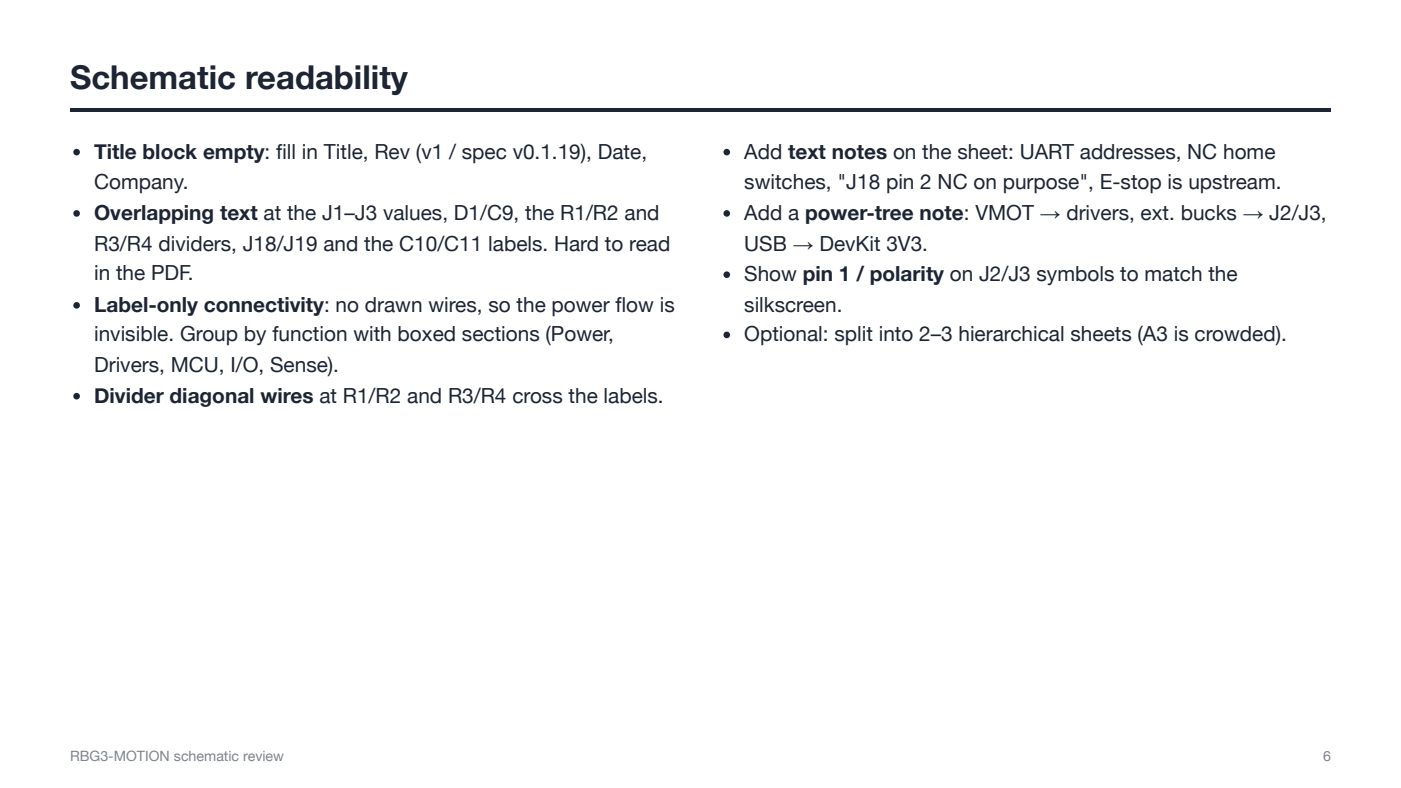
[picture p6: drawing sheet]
<svg xmlns="http://www.w3.org/2000/svg" width="339mm" height="190mm" viewBox="0 0 339 190" stroke-linecap="round" stroke-linejoin="round" font-family="sans-serif">
<defs><g id="words">
<text font-size="7.9" fill="#1d2433" x="16.9" y="21.4">Schematic readability</text>
<g font-size="5" fill="#1d2433">
<text x="22.8" y="38.4">Title block empty: fi ll in Title, Rev (v1 / spec v0.1.19), Date,</text>
<text x="179.9" y="38.4">Add text notes on the sheet: UART addresses, NC home</text>
<text x="22.8" y="45.8">Company.</text>
<text x="179.9" y="45.8">switches, &quot;J18 pin 2 NC on purpose&quot;, E-stop is upstream.</text>
<text x="22.8" y="53.2">Overlapping text at the J1–J3 values, D1/C9, the R1/R2 and</text>
<text x="179.9" y="53.2">Add a power-tree note: VMOT → drivers, ext. bucks → J2/J3,</text>
<text x="22.8" y="60.6">R3/R4 dividers, J18/J19 and the C10/C11 labels. Hard to read</text>
<text x="179.9" y="60.6">USB → DevKit 3V3.</text>
<text x="22.8" y="67.7">in the PDF.</text>
<text x="179.9" y="68">Show pin 1 / polarity on J2/J3 symbols to match the</text>
<text x="22.8" y="75.4">Label-only connectivity: no drawn wires, so the power fl ow is</text>
<text x="179.9" y="75.4">silkscreen.</text>
<text x="22.8" y="82.5">invisible. Group by function with boxed sections (Power,</text>
<text x="179.9" y="82.5">Optional: split into 2–3 hierarchical sheets (A3 is crowded).</text>
<text x="22.8" y="90">Drivers, MCU, I/O, Sense).</text>
<text x="22.8" y="97.4">Divider diagonal wires at R1/R2 and R3/R4 cross the labels.</text>
</g>
<g font-size="3.4" fill="#7a8294">
<text x="16.9" y="183.9">RBG3-MOTION schematic review</text>
<text x="319.8" y="183.9">6</text>
</g>
</g></defs>
<g fill="#1d2433">
<path d="M16.9 26.2h304.8v.8h-304.8z"/>
<circle cx="18.5" cy="36.8" r=".79"/>
<circle cx="18.5" cy="51.6" r=".79"/>
<circle cx="18.5" cy="73.8" r=".79"/>
<circle cx="18.5" cy="95.8" r=".79"/>
<circle cx="175.7" cy="36.8" r=".79"/>
<circle cx="175.7" cy="51.6" r=".79"/>
<circle cx="175.7" cy="66.4" r=".79"/>
<circle cx="175.7" cy="81" r=".79"/>
</g>
<use href="#words"/>
</svg>
